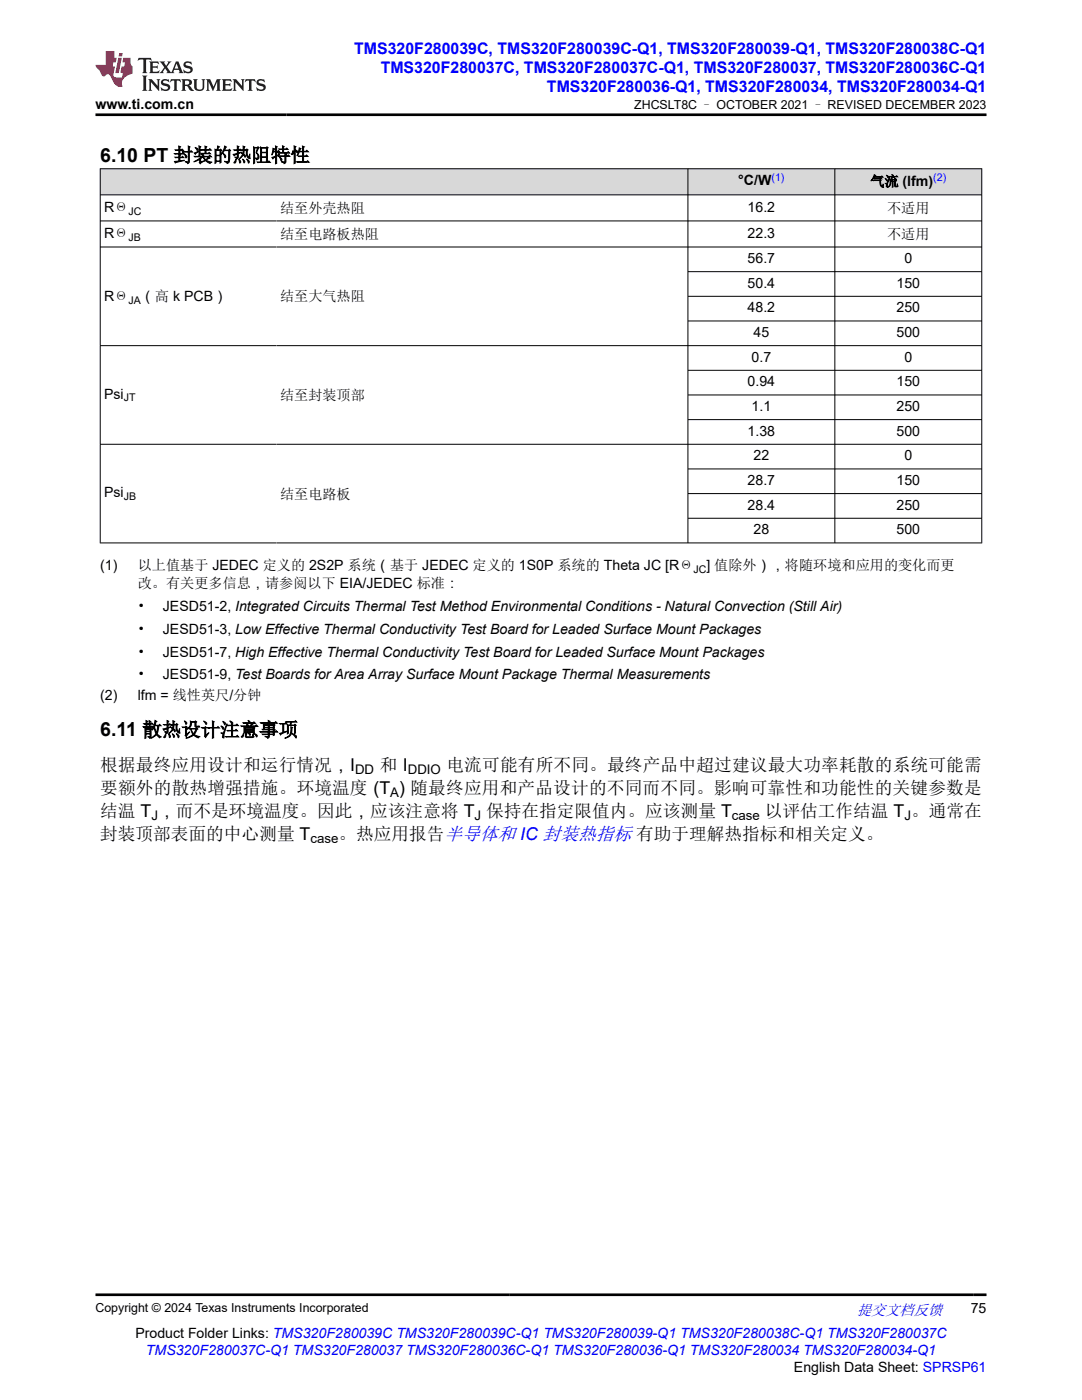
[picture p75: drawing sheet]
<svg xmlns="http://www.w3.org/2000/svg" width="216mm" height="279mm" viewBox="0 0 216 279" stroke-linecap="round" stroke-linejoin="round" font-family="sans-serif">
<defs><g id="words">
<g font-size="3.9">
<text x="20" y="32.3">6.10 PT 封装的热阻特性</text>
<text x="20" y="147">6.11 散热设计注意事项</text>
</g>
<g font-size="3.5">
<text x="20" y="153.8">根据最终应用设计和运行情况，I</text>
<text x="75.8" y="153.8">和 I</text>
<text x="89.1" y="153.8">电流可能有所不同。最终产品中超过建议最大功率耗散的系统可能需</text>
<text x="20" y="158.4">要额外的散热增强措施。环境温度 (T ) 随最终应用和产品设计的不同而不同。影响可靠性和功能性的关键参数是</text>
<text x="20" y="163">结温 T ，而不是环境温度。因此，应该注意将 T 保持在指定限值内。应该测量 T</text>
<text x="20" y="167.6">封装顶部表面的中心测量 T</text>
<text x="67.5" y="167.6">。热应用报告半导体和 IC 封装热指标 有助于理解热指标和相关定义。</text>
<text x="152.6" y="163">以评估工作结温 T 。通常在</text>
</g>
<g font-size="3.2" fill="#00f">
<text x="70.7" y="10.7">TMS320F280039C, TMS320F280039C-Q1, TMS320F280039-Q1, TMS320F280038C-Q1</text>
<text x="76" y="14.5">TMS320F280037C, TMS320F280037C-Q1, TMS320F280037, TMS320F280036C-Q1</text>
<text x="109.1" y="18.3">TMS320F280036-Q1, TMS320F280034, TMS320F280034-Q1</text>
</g>
<text font-size="3" fill="#00f" x="171" y="262.4">提交文档反馈</text>
<g font-size="2.8">
<text x="19" y="21.7">www.ti.com.cn</text>
<text x="147.3" y="37">°C/W</text>
<text x="173.7" y="37.2">气流 (lfm)</text>
<text x="20.8" y="42.4">RΘ</text>
<text x="20.8" y="47.6">RΘ</text>
<text x="55.9" y="42.5">结至外壳热阻</text>
<text x="55.9" y="47.7">结至电路板热阻</text>
<text x="149.2" y="42.2">16.2</text>
<text x="149.2" y="47.4">22.3</text>
<text x="177" y="42.5">不适用</text>
<text x="177" y="47.7">不适用</text>
<text x="149.2" y="52.5">56.7</text>
<text x="180.5" y="52.5">0</text>
<text x="149.2" y="57.4">50.4</text>
<text x="178.9" y="57.4">150</text>
<text x="20.8" y="60">RΘ</text>
<text x="28.1" y="60">（高 k PCB）</text>
<text x="55.9" y="60.2">结至大气热阻</text>
<text x="149.2" y="62.3">48.2</text>
<text x="178.9" y="62.3">250</text>
<text x="150.4" y="67.3">45</text>
<text x="178.9" y="67.3">500</text>
<text x="149.2" y="77.1">0.94</text>
<text x="150" y="72.2">0.7</text>
<text x="178.9" y="77.1">150</text>
<text x="180.5" y="72.2">0</text>
<text x="20.8" y="79.6">Psi</text>
<text x="55.9" y="79.8">结至封装顶部</text>
<text x="150" y="82">1.1</text>
<text x="178.9" y="82">250</text>
<text x="149.2" y="86.9">1.38</text>
<text x="178.9" y="86.9">500</text>
<text x="150.4" y="91.9">22</text>
<text x="180.5" y="91.9">0</text>
<text x="20.8" y="99.2">Psi</text>
<text x="55.9" y="99.5">结至电路板</text>
<text x="149.2" y="96.8">28.7</text>
<text x="149.2" y="101.7">28.4</text>
<text x="178.9" y="96.8">150</text>
<text x="178.9" y="101.7">250</text>
<text x="150.4" y="106.6">28</text>
<text x="178.9" y="106.6">500</text>
<text x="20" y="113.7">(1)</text>
<text x="27.5" y="113.7">以上值基于 JEDEC 定义的 2S2P 系统（基于 JEDEC 定义的 1S0P 系统的 Theta JC [RΘ</text>
<text x="141" y="113.7">] 值除外），将随环境和应用的变化而更</text>
<text x="27.5" y="117.4">改。有关更多信息，请参阅以下 EIA/JEDEC 标准：</text>
<text x="27.5" y="122">•</text>
<text x="32.5" y="122">JESD51-2, Integrated Circuits Thermal Test Method Environmental Conditions - Natural Convection (Still Air)</text>
<text x="27.5" y="126.5">•</text>
<text x="27.5" y="131">•</text>
<text x="32.5" y="126.5">JESD51-3, Low Effective Thermal Conductivity Test Board for Leaded Surface Mount Packages</text>
<text x="32.5" y="131">JESD51-7, High Effective Thermal Conductivity Test Board for Leaded Surface Mount Packages</text>
<text x="27.5" y="135.5">•</text>
<text x="32.5" y="135.5">JESD51-9, Test Boards for Area Array Surface Mount Package Thermal Measurements</text>
<text x="20" y="139.6">(2)</text>
<text x="27.5" y="139.6">lfm = 线性英尺/分钟</text>
<text x="193.7" y="262.1">75</text>
<text x="27" y="266.9">Product Folder Links: TMS320F280039C TMS320F280039C-Q1 TMS320F280039-Q1 TMS320F280038C-Q1 TMS320F280037C</text>
<text x="158.4" y="273.7">English Data Sheet: SPRSP61</text>
</g>
<text font-size="2.8" fill="#00f" x="29.1" y="270.3">TMS320F280037C-Q1 TMS320F280037 TMS320F280036C-Q1 TMS320F280036-Q1 TMS320F280034 TMS320F280034-Q1</text>
<g font-size="2.6">
<text x="70.8" y="154.5">DD</text>
<text x="81.4" y="154.5">DDIO</text>
<text x="77.9" y="159.1">A</text>
<text x="30.2" y="163.7">J</text>
<text x="94.7" y="163.7">J</text>
<text x="146" y="163.7">case</text>
<text x="180.5" y="163.7">J</text>
<text x="61.9" y="168.3">case</text>
</g>
<g font-size="2.5">
<text x="126.5" y="21.8">ZHCSLT8C – OCTOBER 2021 – REVISED DECEMBER 2023</text>
<text x="19" y="261.8">Copyright © 2024 Texas Instruments Incorporated</text>
</g>
<g font-size="2.1" fill="#00f">
<text x="153.9" y="36.1">(1)</text>
<text x="186.2" y="36.2">(2)</text>
</g>
<g font-size="2.1">
<text x="25.6" y="42.9">JC</text>
<text x="25.6" y="48.1">JB</text>
<text x="25.6" y="60.6">JA</text>
<text x="24.7" y="80.1">JT</text>
<text x="24.7" y="99.8">JB</text>
<text x="138.4" y="114.3">JC</text>
</g>
</g></defs>
<g fill="#d8d8d8">
<path d="M20 33.7h175.9v5.2h-175.9z" fill-rule="evenodd"/>
<path d="M20.1 33.7h117.1v5.1h-117.1z" fill-rule="evenodd"/>
<path d="M137.3 33.7h29.2v5.1h-29.2z" fill-rule="evenodd"/>
<path d="M166.6 33.7h29.2v5.1h-29.2z" fill-rule="evenodd"/>
</g>
<g fill="none" stroke="#000" stroke-width=".2">
<path d="M19.9 33.7h176.1M19.9 38.9h176.1M20 33.6v74.8M137.3 33.6v74.8M166.6 33.6v74.8M195.9 33.6v74.8M19.9 44.1h176.1M19.9 49.3h176.1M137.3 54.2h58.7M137.3 59.1h58.7M137.3 64.1h58.7M137.3 73.9h58.7"/>
<path d="M137.3 78.8h58.7M196 69h-176.1M137.3 83.7h58.7M137.3 93.6h58.7M137.3 98.5h58.7M196 88.7h-176.1M137.3 103.4h58.7M196 108.4h-176.1"/>
</g>
<path d="M27.7 11.6l-.2 .5 .5-.2h.6v.1v2.2l-.2 .4h1l-.2-.4v-2.2v-.1h.5l.5 .2-.1-.5zM29.8 12.3l.2 .4v1.5l-.2 .4h1.9l.1-.6a1.08 1.08 0 0 1-1.3 .2v-.7h.6l.4 .2v-.7l-.4 .2h-.6v-.5l.2-.2a1 1 0 0 1 1 .3l-.1-.5zM31.8 12.3l1 1.1-1 1.2h.9l-.2-.2 .4-.8 .5 .8-.2 .2h1.6l-.2-.2 .1-.5h1l.1 .5-.1 .2h.9l-.2-.3-.8-2h-.5l-1 2.2-.8-1.1 .9-1.1h-.8l.2 .2-.5 .6-.3-.6 .1-.2zM35.2 12.7l.4 1h-.8zM36.8 12.4a.65 .65 0 0 0-.2 .7 .65 .65 0 0 0 .6 .5l.7 .1 .1 .3a.79 .79 0 0 1-.7 .4 .79 .79 0 0 1-.7-.5l.1 .7 .2-.1a.93 .93 0 0 0 1.1 .1 .93 .93 0 0 0 .4-1 1.46 1.46 0 0 0-1.2-.6l-.1-.3a1.09 1.09 0 0 1 1.2 .2l-.2-.6-.1 .1-.6-.2zM28.4 15.1l.2 .4v2.2l-.2 .4h1l-.2-.4v-2.2l.2-.4zM29.6 15.8l.2 .4v1.5l-.2 .4h.8l-.3-.4v-1.3l1.7 1.8v-2l.2-.4h-.8l.2 .2 .1 1.1-1.2-1.3zM32.3 15.9a.65 .65 0 0 0-.2 .8 .65 .65 0 0 0 .7 .4l.6 .2 .1 .2a.79 .79 0 0 1-.7 .4 .79 .79 0 0 1-.7-.5l.1 .7 .2-.1a.93 .93 0 0 0 1.1 .1 .93 .93 0 0 0 .4-.9 1.46 1.46 0 0 0-1.2-.6l-.1-.4a1.09 1.09 0 0 1 1.2 .2l-.2-.6-.1 .1-.6-.1zM34.1 15.8l-.1 .6a.63 .63 0 0 1 .7-.3l.1 1.6-.3 .4h1l-.2-.4v-1.6a.66 .66 0 0 1 .8 .3l-.1-.6zM36.2 15.8l.2 .4v1.5l-.2 .4h.9l-.2-.2v-.7h.5l.1 .2a.79 .79 0 0 0 1.2 .6l-1-.9a.61 .61 0 0 0 .6-.6 .61 .61 0 0 0-.5-.7zM36.9 16.1h.2a.47 .47 0 0 1 .5 .1 .47 .47 0 0 1 .1 .5l-.2 .1-.6 .1zM38.5 15.8l.2 .2a2.27 2.27 0 0 0 .4 2 1.04 1.04 0 0 0 1.7-.7v-1.3l.2-.2h-.8l.2 .4v1.1a.6 .6 0 0 1-.6 .6 .6 .6 0 0 1-.6-.6v-1.1l.3-.4zM41.1 15.8l.2 .4v1.5l-.2 .4h.7l-.2-.4v-1.4l.9 1.9 .8-1.9v1.4l-.2 .4h1l-.3-.4v-1.5l.3-.4h-.8l-.7 1.5-.7-1.5zM44.3 15.8l.2 .4v1.5l-.2 .4h1.9l.1-.6a1.09 1.09 0 0 1-1.3 .2v-.7h.6l.4 .2v-.6l-.4 .2h-.6v-.6l.2-.1a1.01 1.01 0 0 1 1 .3l-.1-.6zM46.4 15.8l.3 .4v1.5l-.3 .4h.8l-.2-.4v-1.3l1.6 1.8v-2l.2-.4h-.7l.2 .2v1.1l-1.2-1.3zM49 15.8l-.1 .6a.63 .63 0 0 1 .8-.3v1.6l-.3 .4h1l-.2-.4v-1.6a.66 .66 0 0 1 .8 .3l-.1-.6zM51.4 15.9a.65 .65 0 0 0-.2 .8 .65 .65 0 0 0 .6 .4l.6 .2 .2 .2a.79 .79 0 0 1-.8 .4 .79 .79 0 0 1-.6-.5l.1 .7 .2-.1a.93 .93 0 0 0 1 .1 .93 .93 0 0 0 .5-.9 1.46 1.46 0 0 0-1.3-.6l-.1-.4a1.09 1.09 0 0 1 1.3 .2l-.2-.6-.2 .1-.5-.1z" fill="#231f20"/>
<path d="M21.1 10.2v2.8h-2.1l.1 .3 .9 1a.95 .95 0 0 0 .9 .9 .59 .59 0 0 1 .6-.4 .59 .59 0 0 1 .5 .4l.4 .7a1.59 1.59 0 0 0 2.1 1.4 1.61 1.61 0 0 1 1-2.3l1-.3-.1-1.5a1.59 1.59 0 0 1-.4-1.7h-1.4l-.2 .9h.5l-.1 .9h-.5l-.2 1v.2l.4 .1-.2 .9h-.6a.73 .73 0 0 1-1.1-.7l.3-1.5h-.5l.2-.9h.5l.2-.9h-.5v-1.3zM23.6 11.5l-.6 3.1h.7l.6-3.1zM23.8 10.6l-.1 .6h.7l.1-.6z" fill="#ed1c24"/>
<path d="M19 22.9h177.8M19 258.4h177.8" fill="none" stroke="#000" stroke-width=".53"/>
<use href="#words"/>
</svg>
